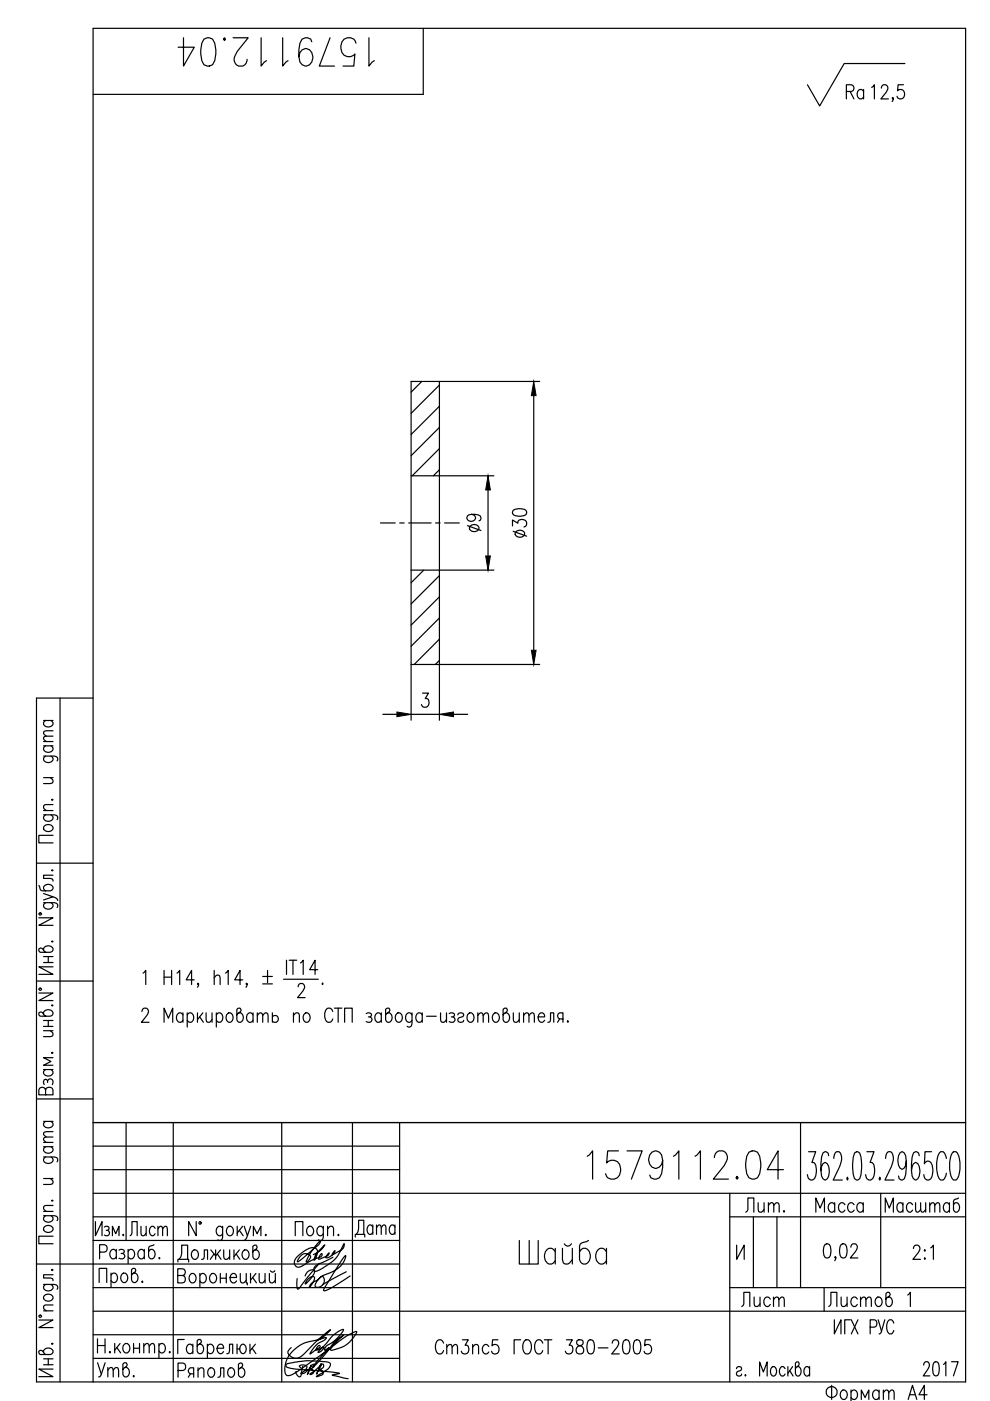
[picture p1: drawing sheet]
<svg xmlns="http://www.w3.org/2000/svg" width="210mm" height="297mm" viewBox="0 0 210 297" stroke-linecap="round" stroke-linejoin="round" font-family="sans-serif">
<defs><g id="words">
<g font-size="10.1">
<text x="36.7" y="15.2">1579112.04</text>
<text x="123.1" y="251.2">1579112.04</text>
</g>
<text font-size="8.8" x="109" y="269.2">Шайба</text>
<text font-size="7.1" x="74.1" y="263.5">Дата</text>
<g font-size="6.6">
<text x="178.2" y="22.2">Ra</text>
<text x="157" y="258.2">Лит.</text>
<text x="171.8" y="258.2">Масса</text>
<text x="186.6" y="258.2">Масштаб</text>
<text x="155.9" y="278.3">Лист</text>
<text x="174.6" y="278.3">Листов</text>
<text x="173.9" y="298.1">Фоpмат А4</text>
</g>
<g font-size="6.2">
<text x="112.5" y="115" transform="rotate(-90 112.5 115)">30</text>
<text x="26.5" y="263.2">Лист</text>
<text x="19.4" y="293.2">Утв.</text>
<text x="36.7" y="293.2">Ряполов</text>
<text x="91" y="288.2">Ст3пс5 ГОСТ 380-2005</text>
<text x="194.4" y="292.8">2017</text>
</g>
</g></defs>
<g fill="none" stroke="#000" stroke-width=".25">
<path d="M89.7 6v14h-70M186.9 18.7l.2-.6 .7-.1a.94 .94 0 0 1 .1 1.5l-1.1 1.5h1.6M191.6 18h-1.2l-.1 1.3a.88 .88 0 0 1 1.1-.2 .88 .88 0 0 1 .4 1 .82 .82 0 0 1-.7 .9 .82 .82 0 0 1-.9-.6M191.9 13.5h-12.9l-5.2 9-2.6-4.5M189.4 20.8l-.1 .2-.1-.2 .1-.1a.63 .63 0 0 1-.1 .8M89.4 80.9l-2.2 2.2M93.2 81.6l-6 6M93.2 86.1l-6 6M93.2 90.6l-6 6M93.2 95.1l-5.8 5.8M93.2 99.6l-1.3 1.3M93.2 80.9v71.8"/>
<path d="M113.2 83.9v54M114.4 80.9h-27.2v71.8M80.7 110.9h3.1M84.7 110.9h1M86.6 110.9h4.8M87.2 100.9h17.5M92.4 110.9h.9M94.3 110.9h3.1M99.1 111.4l2.9 1.1M99.7 111.6a1.06 1.06 0 0 1 1.1-.4 1.06 1.06 0 0 1 .7 .9 1.06 1.06 0 0 1-1.1 .6 1.06 1.06 0 0 1-.9-.9zM100 109a.8 .8 0 0 1 .8 .9 .95 .95 0 0 1-.9 .6 .95 .95 0 0 1-.9-.8l.1-.3a2.51 2.51 0 0 1 2.7 0 .64 .64 0 0 1-.3 1M103.5 103.9v14"/>
<path d="M87.2 120.9h17.5M89.8 120.9l-2.6 2.7M93.2 122l-6 6M93.2 126.5l-6 6M93.2 131l-6 6M93.2 135.5l-5.4 5.4M9.2 158.1h2M9.2 157.2h2M9.2 152.8h2M9.7 158.1a.67 .67 0 0 0-.5 .7 .67 .67 0 0 0 .5 .6 1.01 1.01 0 0 0 1.5-.8l-.4-.5M9.7 152.8a.67 .67 0 0 0-.5 .6 .67 .67 0 0 0 .5 .6 1.01 1.01 0 0 0 1.5-.8l-.4-.4M11.2 156.1l-1.8 .1-.2 .5 .6 .5"/>
<path d="M11.2 154.9l-1.8 .1-.2 .5 .6 .6M12.7 148v145M19.7 148h-12v145h197v-287h-185v287M81.2 151.5h3M87.2 140.9h27.2M87.2 151.5h6M89.6 147h1.2l-.6 1.1h.3a.94 .94 0 0 1 .4 1.4 .94 .94 0 0 1-1.4 .2l-.1-.3M93.2 140l-.9 .9M96.2 151.5h3M9.2 172.8l2.7 .1 .3 .3-.1 .6M9.2 160.3l2.7 .1 .3 .4-.1 .5M9.2 171.8h2"/>
<path d="M9.2 164.9h2M9.4 175.2a1.07 1.07 0 0 1 1.1-.4 1.07 1.07 0 0 1 .7 .9 1.06 1.06 0 0 1-1.1 .6 1.06 1.06 0 0 1-.9-.9zM9.7 172.8l-.3 .2a.64 .64 0 0 0 .3 1 1.01 1.01 0 0 0 1.5-.8l-.4-.4M9.7 160.3l-.3 .2a.64 .64 0 0 0 .3 1.1 1.01 1.01 0 0 0 1.5-.8l-.4-.5M10.7 164.9l.5 .5-.1 .6-1.9 .1M11 169.6l.1-.2 .1 .2-.1 .1zM11.2 177.1h-3v1.6h3M11.2 170.6l-1.8 .1-.2 .6 .6 .5M7.7 183h12M8.2 194.6h3l-3 1.6h3M8.2 187.7l.5 1.1 2 .1a.64 .64 0 0 0 .6-.6 .64 .64 0 0 0-.5-.7 .91 .91 0 0 0-1.1 0 .91 .91 0 0 0-.3 1l.3 .3M8.3 193.6h.4v.3h-.4z"/>
<path d="M9.2 191.4l2.7 .1 .3 .3-.1 .6M9.2 189.4l2 .7-2 .7M9.7 191.4l-.3 .2a.64 .64 0 0 0 .3 1 1.01 1.01 0 0 0 1.5-.8l-.4-.4M11 199.6l.1-.1 .1 .1-.1 .1zM11 184.5h.2l-.1 .1zM11.2 190.1l.6 .3 .4 .5M11.2 185.6h-2v.6l1.9 .2 .1 .4M7.7 208h12M8.2 210.5h3l-3 1.6h3M8.3 209.6h.4v.3h-.4zM9.2 215a1 1 0 0 1 1-.9 1 1 0 0 1 1 .9l-.5 .5h-2.2l-.3-.4v-.3l.5-.3 .2 .1 .8 .9M9.2 218.5h2"/>
<path d="M9.2 216.4h2M9.2 217.6h2M9.2 201.5a1 1 0 0 1 1-1 1 1 0 0 1 1 1l-.5 .4h-2.2l-.3-.3v-.4l.5-.2 .3 .1 .7 .8M9.2 202.8h2M9.2 204.1h2M10.2 202.8v1.3M10.2 216.4v1.2M10.7 218.5l.5 .6-.1 .6-1.9 .1M10.9 213.2l.2-.2 .1 .2-.1 .1zM11.2 205h-3l3 1.6h-3M30.1 214.5l.2-.6 .7-.2a.93 .93 0 0 1 .1 1.6l-1.1 1.4h1.6M30.3 206.3l.6-.6v3"/>
<path d="M34.8 216.7v-3l.9 2.2 .9-2.2v3M34.8 205.7v3M34.8 207.2h1.6M36.4 205.7v3M37.5 206.3l.6-.6v3M38.8 215.2l-.5-.5a1 1 0 0 0-.9 1 1 1 0 0 0 .9 1l.5-.4M38.8 214.7v2M39.7 215.2l.5-.5a1 1 0 0 1 .9 1 1 1 0 0 1-.9 1l-.5-.4M39.7 214.7v3M41.2 207.7h-1.7l1.1-2v3M41.9 214.7v2M42.1 208.6l-.1 .1-.1-.1 .1-.1a.62 .62 0 0 1-.1 .8"/>
<path d="M42.3 215.6l.8 1.1M43 214.7l-1.1 1.5M43.7 214.7l.1 1.9 .6 .1 .6-.5M45 214.7v2M45.4 207.3l.6-.6 .6 .2 .1 1.8M45.4 205.7v3M45.9 215.2l.2-.3a.8 .8 0 0 1 .9 .1 .8 .8 0 0 1 .2 .9 .8 .8 0 0 1-.9 .8l-.4-.4M45.9 214.7v3M47.8 206.3l.6-.6v3M48.3 214.9a.8 .8 0 0 1 .9 .1 .8 .8 0 0 1 .2 .9 .8 .8 0 0 1-.9 .8 1.18 1.18 0 0 1-.2-1.8zM50.7 214.7a1 1 0 0 1 .9 1 1 1 0 0 1-.9 1l-.5-.5v-2.2l.4-.3h.3l.2 .5-.1 .3-.8 .7M51.5 207.7h-1.7l1.1-2v3"/>
<path d="M52.4 208.6l-.1 .1-.1-.1 .1-.1a.62 .62 0 0 1-.1 .8M53.6 215.2l-.2-.3a.8 .8 0 0 0-.9 .1 .8 .8 0 0 0-.2 .9l.3 .7a.65 .65 0 0 0 1-.3M53.6 214.7v2M54.6 215.3l.5-.6 .5 .2 .1 1.8M54.6 214.7v2M55.7 215.3l.6-.6 .4 .2 .1 1.8M55.7 207h2.1M55.7 208.6h2.1M56.7 205.7v2.6M57.8 215.6a.73 .73 0 0 1 1.1 0 .73 .73 0 0 1-.3 1.1h-.5l-.3-.2M57.8 214.7v2M60.1 207.6h7.4"/>
<path d="M60.7 203.6v3M61.3 203.6h1.6M62.1 203.6v3M62.2 215.3l.6-.6 .6 .2 .1 1.8M62.2 214.7v2M63.2 209.2l.2-.5 .7-.2a.93 .93 0 0 1 .1 1.6l-1.1 1.4h1.6M63.7 204.2l.6-.6v3M64.6 214.9a.8 .8 0 0 1 .9 .1 .8 .8 0 0 1 .3 .9 .8 .8 0 0 1-1 .8 1.18 1.18 0 0 1-.2-1.8zM67.4 205.6h-1.7l1.1-2v3M68.4 208.5v.2l-.1-.1zM70.6 214.5a.8 .8 0 0 0-.8-.8 .8 .8 0 0 0-.8 .8 1.88 1.88 0 0 0 .5 2.2 .85 .85 0 0 0 1.1-.7M70.9 213.7h1.6"/>
<path d="M71.7 213.7v3M73.1 216.7v-3h1.6v3M77.6 214.9a.71 .71 0 0 1 1.2 .3l-.1 .3-.6 .1M78.4 215.6a.59 .59 0 0 1 .5 .6 .59 .59 0 0 1-.5 .5l-.8-.1M80.8 215.2l-.2-.3a.8 .8 0 0 0-.9 .1 .8 .8 0 0 0-.2 .9l.3 .7a.65 .65 0 0 0 1-.3M80.8 214.7v2M82.2 214.7a1 1 0 0 1 .9 1 1 1 0 0 1-.9 1l-.4-.5v-2.2l.3-.3h.3l.3 .5-.1 .3-.8 .7M84.2 214.9l.2-.2a1 1 0 0 1 .9 1 1 1 0 0 1-.9 1 1.17 1.17 0 0 1-.2-1.8zM87.4 215.2l-.5-.5a1 1 0 0 0-.9 1 1 1 0 0 0 .9 1l.5-.4M87.4 214.7l-.2 2.8-.3 .2-.6-.1M89.5 215.2a.66 .66 0 0 0-.6-.5 .66 .66 0 0 0-.6 .5 .91 .91 0 0 0-.1 1.1 .91 .91 0 0 0 1.1 .3l.2-.3M89.5 214.7v2"/>
<path d="M90.4 215.5h2.1M93.4 214.7l.1 1.9 .6 .1 .6-.5M94.7 214.7v2M95.2 214.9a.71 .71 0 0 1 1.2 .3l-.4 .4h-.3M96 215.6a.59 .59 0 0 1 .5 .6 .59 .59 0 0 1-.5 .5l-.8-.1M97.1 215.2a.66 .66 0 0 1 .6-.5 .66 .66 0 0 1 .6 .5l-.1 .3-.8 .2a.55 .55 0 0 0-.2 .9 .73 .73 0 0 0 1.1-.3M99.4 214.9a.8 .8 0 0 1 .9 .1 .8 .8 0 0 1 .2 .9 .8 .8 0 0 1-.9 .8 1.18 1.18 0 0 1-.2-1.8zM101.3 215.3l.6-.6 .4 .2 .1 1.8M101.3 214.7v2M102.4 215.3l.6-.6 .5 .2 .1 1.8M104.7 214.9l.3-.2a1 1 0 0 1 .9 1 1 1 0 0 1-.9 1 1.17 1.17 0 0 1-.3-1.8zM107.1 214.7a1 1 0 0 1 1 1 1 1 0 0 1-1 1l-.4-.5v-2.2l.3-.3h.4l.2 .5-.1 .3-.8 .7"/>
<path d="M108.8 214.7l.2 1.9 .5 .1 .6-.5M110.1 214.7v2M111 215.3l.6-.6 .4 .2 .2 1.8M111 214.7v2M112.2 215.3l.5-.6 .5 .2 .1 1.8M114.1 215.6h1.4a.67 .67 0 0 0-.5-.8 .67 .67 0 0 0-.8 .4 1 1 0 0 0 .8 1.5l.5-.4M116.2 216.7l.4-.1 .1-1.9h.7v2M118.7 216l-.5 .7M119.4 216h-.7l-.3-.1a.67 .67 0 0 1 .3-1.2h.7v2M120.4 216.5l.1 .1-.1 .1-.1-.1zM7.7 233h12M9.2 226.8h2"/>
<path d="M9.2 237.8h2M9.7 237.8a.66 .66 0 0 0-.5 .6 .66 .66 0 0 0 .5 .6 .9 .9 0 0 0 1.1 .1 .9 .9 0 0 0 .3-1.1l-.3-.2M9.7 231.1a.73 .73 0 0 0-.8-.6 .73 .73 0 0 0-.7 .6v1h3v-1a.81 .81 0 0 0-.8-.6 .81 .81 0 0 0-.7 .6v1M9.7 226.8l-.5 .4a1 1 0 0 0 1 1 1 1 0 0 0 1-1l-.4-.4M10.1 229.2a.59 .59 0 0 1 .6-.5 .59 .59 0 0 1 .5 .5l-.1 .8M10.1 229.5l-.2-.6-.2-.1a.72 .72 0 0 0-.3 1.2M10.9 223.2l.2-.1 .1 .1-.1 .1zM11.2 224.2h-2l1.6 .9-1.6 .8h2M11.2 239.9l-1.8 .1-.2 .5 .6 .6M19.7 238h185M26.7 238v25M36.7 238v55"/>
<path d="M59.7 238v55M74.7 238v55M84.7 238v55M169.7 238v35M9.2 257.8l2.7 .1a.59 .59 0 0 1 .2 .9M9.2 245.3l2.7 .1a.59 .59 0 0 1 .2 .9M9.2 256.8h2M9.2 249.9h2M9.2 243.1h2M9.2 242.2h2M9.7 257.8l-.2 .1a.59 .59 0 0 0-.1 .9 1.07 1.07 0 0 0 1.1 .3 1.07 1.07 0 0 0 .7-.9l-.4-.4M9.7 245.3l-.2 .1a.59 .59 0 0 0-.1 .9 1.07 1.07 0 0 0 1.1 .3 1.07 1.07 0 0 0 .7-.8l-.4-.5"/>
<path d="M9.7 243.1a.67 .67 0 0 0-.5 .7 .67 .67 0 0 0 .5 .6 1.01 1.01 0 0 0 1.5-.8l-.4-.5M10.7 249.9l.5 .5-.1 .6-1.9 .1M11 254.6l.1-.2 .1 .2-.1 .1zM11.2 255.6l-1.8 .1-.2 .6 .6 .5M11.2 241.1l-1.8 .1-.2 .4 .6 .6M19.7 253h185M19.7 258h65M19.7 243h65M19.7 248h65M20.2 259v3l1.4-3v3M41.6 259v3l-1.6-3v3M42.3 259.1h.3v.4h-.3z"/>
<path d="M47.2 260l-.1 2.7a.58 .58 0 0 1-.9 .2M50.3 260v2M51.4 260l-1.1 1.4M51.8 260l.7 2 .6-2M68.5 260l-.1 2.7-.3 .3-.6-.1M69.5 260v2M154.7 258h50M154.7 253v40M159.7 258v15M164.7 258v15M171.4 244.2h1.6l-.9 2.3h.4a3.2 3.2 0 0 1 .2 3.4l-.4 .3h-.4l-.5-.3-.2-.9M175.7 245l-.1-.5-.4-.3-.7 .3a10.6 10.6 0 0 0-.3 4.8l.3 .6 .5 .3a2.35 2.35 0 0 0 .7-2.9l-.3-.5-.5-.3-.4 .3-.3 .5-.1 .9"/>
<path d="M176.8 245.6a1.7 1.7 0 0 1 .5-1.4h.6a1.98 1.98 0 0 1 .4 2.3l-1.6 3.7h1.9M179.7 249.6l.1 .3-.1 .3-.2-.3zM181.2 244.5l.4-.3h.3l.4 .3a8.9 8.9 0 0 1 0 5.4l-.4 .3-.7-.3a8.9 8.9 0 0 1 0-5.4zM183.8 244.2h1.5l-.8 2.3h.4a3.2 3.2 0 0 1 .1 3.4l-.4 .3h-.4l-.4-.3-.3-.9M186.5 249.6l.2 .3-.2 .3-.1-.3zM186.7 253v20M187.8 245.6a1.7 1.7 0 0 1 .5-1.4h.6a1.98 1.98 0 0 1 .4 2.3l-1.7 3.7h1.9M192.2 246.2l-.2 .8-.3 .6-.5 .3a2.35 2.35 0 0 1-.7-2.9l.3-.5 .4-.3 .5 .3a8.2 8.2 0 0 1 0 5.4l-.6 .3-.5-.3-.1-.6M194.9 245l-.1-.5-.4-.3-.7 .3a10.6 10.6 0 0 0-.3 4.8l.3 .6 .5 .3a2.35 2.35 0 0 0 .7-2.9l-.3-.5-.5-.3-.4 .3-.3 .5-.1 .9M197.5 244.2h-1.4l-.1 2.6 .5-.6h.5a2.22 2.22 0 0 1 .8 2.3l-.2 .8-.2 .6-.4 .3h-.5l-.4-.3-.2-.9M200.7 245.6l-.2-.6a.98 .98 0 0 0-1.1-.8 5.6 5.6 0 0 0 0 6 1.22 1.22 0 0 0 1.3-1.4M202.2 244.2a1.22 1.22 0 0 1 1.2 1.4 5.3 5.3 0 0 1-.7 4.6 1.2 1.2 0 0 1-1.2-1.4 5.4 5.4 0 0 1 .7-4.6z"/>
<path d="M7.7 268h77M8.2 279.9h3l-3 1.6h3M8.3 278.9h.4v.3h-.4zM9.2 272.3l2.7 .1 .3 .4-.1 .6M9.2 277.9h2M9.4 260.2a1.07 1.07 0 0 1 1.1-.4 1.07 1.07 0 0 1 .7 .9 1.06 1.06 0 0 1-1.1 .6 1.06 1.06 0 0 1-.9-.9zM9.4 274.7a1.07 1.07 0 0 1 1.1-.3 1.07 1.07 0 0 1 .7 .9 1.06 1.06 0 0 1-1.1 .6 1.06 1.06 0 0 1-.9-.9zM9.7 272.3l-.3 .3a.64 .64 0 0 0 .3 1 1.01 1.01 0 0 0 1.5-.8l-.4-.5M11 269.2l.1-.1 .1 .1zM11.2 262.1h-3v1.6h3M11.2 276.7l-1.8 .1-.2 .6 .6 .5M11.2 270.3h-2v.7l1.9 .1 .1 .4"/>
<path d="M19.7 278h185M19.7 263h65M19.7 273h65M21 271.9v-3h1.6v3M21.1 265.5h1a.81 .81 0 0 0 .6-.8 .81 .81 0 0 0-.6-.8h-1v3M22.1 260.1a.6 .6 0 0 1 1 .3l-.1 .3-.5 .2M22.8 260.9a.61 .61 0 0 1 .4 .5 .61 .61 0 0 1-.4 .6l-.7-.1M23.5 270.3a.67 .67 0 0 1 .7-.4 .67 .67 0 0 1 .6 .4 1.01 1.01 0 0 1-.8 1.6l-.5-.4M23.5 269.9v3M23.8 262v-2l.7 1.6 .7-1.6v2M24.7 265.3l-.3-.3a.8 .8 0 0 0-.9 .1 .8 .8 0 0 0-.2 .9l.3 .8a.65 .65 0 0 0 1.1-.3M24.7 264.9v2"/>
<path d="M25.2 265a.72 .72 0 0 1 1.2 .3l-.1 .3-.6 .2M25.9 270.1a.64 .64 0 0 1 1.1 .2 1.01 1.01 0 0 1-.8 1.6 1.19 1.19 0 0 1-.3-1.8zM26 265.8a.59 .59 0 0 1 .5 .5 .59 .59 0 0 1-.5 .6l-.8-.1M27.2 265.3l.4-.4a1 1 0 0 1 1 1 1 1 0 0 1-1 1l-.4-.4M27.2 264.9v3M28.3 269.9a1 1 0 0 1 1 1 1 1 0 0 1-1 1l-.4-.5v-2.2l.3-.3h.4l.2 .5-.1 .2-.8 .7M30.2 271.6l.1 .2-.1 .1-.1-.1zM30.6 265.3l-.5-.4a1 1 0 0 0-.9 1 1 1 0 0 0 .9 1l.5-.4M30.6 264.9v2M32.6 263.9l-1 .4-.1 2a.65 .65 0 0 0 .6 .6 .65 .65 0 0 0 .7-.4 1.01 1.01 0 0 0-.8-1.6l-.5 .4M33.8 266.6l.1 .2-.1 .1zM37.7 270.4h1a.81 .81 0 0 1 .6 .8 .81 .81 0 0 1-.6 .8h-1v-3h1a.73 .73 0 0 1 .6 .7 .73 .73 0 0 1-.6 .7"/>
<path d="M37.7 267.6v-.6h2.3v.6M38 267a3.1 3.1 0 0 0 .5-3h1.3v3M40.4 270.1a.8 .8 0 0 1 1 .1 .8 .8 0 0 1 .2 .9 .8 .8 0 0 1-.9 .9 1.18 1.18 0 0 1-.3-1.9zM40.9 265.1a.64 .64 0 0 1 1.1 .3 1.01 1.01 0 0 1-.9 1.6 1.18 1.18 0 0 1-.2-1.9zM42.4 270.4a.66 .66 0 0 1 .6-.4 .66 .66 0 0 1 .6 .4 .99 .99 0 0 1-.8 1.6l-.4-.4M42.4 270v3M42.7 267l.5-.1 .1-1.9h.7v2M44.7 265l1 1.3 1-1.3M44.8 270.1l.2-.1a1 1 0 0 1 .9 1 1 1 0 0 1-.9 1 1.17 1.17 0 0 1-.2-1.9zM45.4 265.9l-.8 1.1M45.7 265v2M46.1 265.9l.8 1.1"/>
<path d="M46.7 271h1.3M46.7 270v2M47.2 260.4l-.1-.1a.58 .58 0 0 0-.9-.2 1.06 1.06 0 0 0-.3 1.2 1.06 1.06 0 0 0 .8 .7l.5-.4M47.4 265l.2 1.9 .5 .1 .6-.6M48 270v2M48.3 260.1l.3-.1a1 1 0 0 1 .9 1 1 1 0 0 1-.9 1 1.18 1.18 0 0 1-.3-1.9zM48.7 265v2M48.8 270.9h1.3a.66 .66 0 0 0-.4-.9 .66 .66 0 0 0-.8 .4 .99 .99 0 0 0 .8 1.6l.4-.4M49.6 265v2M50.1 265.9l.8 1.1M50.7 260.9l.9 1.1M50.7 265l-1.1 1.4"/>
<path d="M50.9 270l.2 1.9 .5 .1 .6-.6M51.7 265.1a.64 .64 0 0 1 1 .3 1.01 1.01 0 0 1-.8 1.6 1.18 1.18 0 0 1-.2-1.9zM52.2 270v2h.2v.4M52.5 262l-.3 .6-.5 .4M53.1 270v2M53.6 270.9l.8 1.1M53.7 262v-2l.8 1.6 .8-1.6v2M54.1 265a1 1 0 0 1 .9 1 1 1 0 0 1-.9 1l-.5-.6v-2.1l.4-.3h.3l.2 .4-.1 .3-.8 .7M54.3 270l-1.2 1.4M54.9 270l.2 1.9 .5 .1 .6-.6M56.2 270v2M56.3 261.7l.2 .2-.2 .1-.1-.1z"/>
<path d="M57.1 270l.1 1.9 .6 .1 .6-.6M57.3 269.4a.5 .5 0 0 0 .5 .3 .5 .5 0 0 0 .5-.3M58.4 270v2M62.6 262v-3h1.6v3M63.9 266.2a1.22 1.22 0 0 1 2 .3l-.3 .5a.69 .69 0 0 1-.6 .6 10.5 10.5 0 0 1 3-4.5l-.5 .8-3.5 3-.9 .6 .2-.6zM64.7 270.5a1.52 1.52 0 0 1 2-1.1 4.2 4.2 0 0 1-2 2.8 1.83 1.83 0 0 1 1.9-1.5 2.8 2.8 0 0 1-1 2.2l.5-.8 1.2-.7 .5-.5a.45 .45 0 0 1 .6-.3 .45 .45 0 0 1 .3 .5 1.35 1.35 0 0 1-.4 1.4 1.35 1.35 0 0 1-1.5 .2 3.2 3.2 0 0 1 2.1-2.4 5.7 5.7 0 0 0 4.4-3.8v-.3l-.6 .6-1.4 2.2-2.5 4.1-.2 .5 .1 .1a9.1 9.1 0 0 0 3.6-1.9l1.9-1.3M65.4 260.1l.2-.1a1 1 0 0 1 .9 1 1 1 0 0 1-.9 1 1.17 1.17 0 0 1-.2-1.9zM66.4 266a4.6 4.6 0 0 0 2.5-2.1l-.3 .2a5 5 0 0 0-2 3.1 2.42 2.42 0 0 0 .5-2.4 1.78 1.78 0 0 0-2.3 .3l-.6 .4a2.95 2.95 0 0 0-1.8 2.3 .94 .94 0 0 0 .6 .8 .94 .94 0 0 0 1-.1l2-1.3 2-.7 .3-.3-.1-.4-.6 .9a.2 .2 0 0 0 0 .3 .2 .2 0 0 0 .3-.1l1.5-.6 .4-.7-.7 .8a.25 .25 0 0 0 .2 .3 .25 .25 0 0 0 .3-.1l1-.7 .4-.7-.6 .8 1.6-.8a1.37 1.37 0 0 0 1-1.5h-.1a8.9 8.9 0 0 1-6.2 5.8l-.2-.3a1.5 1.5 0 0 1 1.3-1.3l2.8-1.3M67.7 267.9l-3.7 4.5a1.39 1.39 0 0 1-.8 .9l-.3-.8 .1-1.4M68.5 260.4l-.4-.4a1 1 0 0 0-.9 1 1 1 0 0 0 .9 1l.4-.4M69.5 260.6l.5-.6 .6 .1 .1 1.9M73.4 269.6l-5.1 2.8"/>
<path d="M154.7 273h50M156.2 264v3l1.6-3v3M174.9 263.9l.6-.2a1.44 1.44 0 0 1 .7 1.7l-.4 1.2-.5 .1a1.46 1.46 0 0 1-.7-1.7zM176.9 279.8v3l1.4-3v3M177.2 266.6l-.1 .1-.1-.1 .1-.2a.63 .63 0 0 1-.1 .9M178.4 263.9l.5-.2a1.48 1.48 0 0 1 .7 1.7l-.3 1.2-.6 .1a1.46 1.46 0 0 1-.7-1.7zM180.3 279.8h-1.2v3M180.4 264.4l.2-.5 .7-.2a.94 .94 0 0 1 .1 1.6l-1.1 1.4h1.6M180.5 279.8l1.4 3M181.9 279.8l-1.4 3M186.2 279.8l.7 2.4M187.6 279.8l-.8 2.7-.4 .3"/>
<path d="M192.4 274.6l.6-.6v3M193.7 264.7l.2-.6 .7-.1a.94 .94 0 0 1 .1 1.6l-1.1 1.4h1.6M196.1 265v.3l-.1-.2zM196.1 266.7v.3l-.1-.1zM197.3 264.6l.6-.6v3M9.2 286.7a1 1 0 0 1 1-.9 1 1 0 0 1 1 .9l-.5 .5h-2.2l-.3-.4v-.3l.5-.2 .3 .1 .7 .8M9.2 288.1h2M9.2 289.4h2M10.2 288.1v1.3M11 284.9l.1-.1 .1 .1-.1 .1zM11.2 290.3h-3l3 1.6h-3M19.7 283h65"/>
<path d="M19.7 288h65M20.7 283.9v2.9M20.7 285.3h1.6M22.3 283.9v2.9M24.3 284.8v2M24.8 285.7l.8 1.1M25.5 284.8l-1.2 1.5M26.4 285l.2-.2a1 1 0 0 1 .9 1 1 1 0 0 1-.9 1 1.17 1.17 0 0 1-.2-1.8zM28.3 285.9h1.3M28.3 284.8v2M29.6 284.8v2M30.5 285.4l.6-.6 .4 .2 .1 1.8"/>
<path d="M30.5 284.8v2M31.6 285.4l.6-.6 .5 .2 .1 1.8M33.7 285.3a.66 .66 0 0 1 .6-.5 .66 .66 0 0 1 .7 .5 .99 .99 0 0 1-.8 1.5l-.5-.4M33.7 284.8v3.1M39.1 284h-1.4v3M40.9 285.4a.66 .66 0 0 0-.6-.4 .66 .66 0 0 0-.7 .4 .91 .91 0 0 0 0 1.1 .91 .91 0 0 0 1.1 .4l.2-.3M40.9 285v2M42.3 285a1 1 0 0 1 .9 1 1 1 0 0 1-.9 1l-.5-.6v-2.1l.3-.3h.4l.2 .4-.1 .3-.8 .7M44 285.4a.66 .66 0 0 1 .6-.4 .66 .66 0 0 1 .6 .4 .99 .99 0 0 1-.8 1.6l-.4-.4M44 285v3M46 285.9h1.4a.67 .67 0 0 0-.4-.9 .67 .67 0 0 0-.9 .4 .99 .99 0 0 0 .8 1.6l.5-.4M48.1 287l.4-.1 .2-1.9h.6v2"/>
<path d="M50.3 286h.5a.89 .89 0 0 1 .8-1 1.08 1.08 0 0 1 .6 1.1 1.08 1.08 0 0 1-.8 .9 .99 .99 0 0 1-.6-1M50.3 285v2M53 285v2M53.5 285.9l.8 1.1M54.1 285l-1.1 1.4M63.8 290l-.3-.3a.99 .99 0 0 1 1.6 .2l-.5 .8-.8 .4 .1 .1a2.76 2.76 0 0 0 2-1.6l.1-.2-.8 2 .2-.6a2.2 2.2 0 0 1 1.1-1.6l.2 .1a.87 .87 0 0 1-.9 .9 .6 .6 0 0 1 .7 .7 .6 .6 0 0 1-.8 .5v-.1a6.9 6.9 0 0 0 2.4-2.2l-1 2.2 1.1-2a.34 .34 0 0 1 .5 .1 .34 .34 0 0 1-.2 .5l-.4 .4-.5 .1 .8 .4a.54 .54 0 0 1 .1 .6 .54 .54 0 0 1-.6 .3l-.8 .2 2.4-1.6 .4-.6a.66 .66 0 0 0 0-.8 .66 .66 0 0 0-.8-.2 19.4 19.4 0 0 0-8.4 .6 .51 .51 0 0 0 .5 .7l1.6 .3 9 .8 .2 .1-1.6 .4 3.4 .7M64.2 289.7l-.4 2.1a.48 .48 0 0 1-.8-.3l-.4-.6 .3-.1M67.3 284.2l1.9-.6-.3 .5a5.7 5.7 0 0 0-3.2 2.9l1.8-1.2a.27 .27 0 0 0 .4-.2 .27 .27 0 0 0-.3-.3l-.6 .8a.36 .36 0 0 0 .6 0l1-.5a1.35 1.35 0 0 1-1.2 1.1l1.6-1.6a7.7 7.7 0 0 1 3.7-3.2h.1a9 9 0 0 1-3.7 3.6l-.3 .8 .9-.6-2.5 2.9-.9 1.3 1.6-1.6 1.7-2a8.4 8.4 0 0 1 3.2-3.2v.1a10.9 10.9 0 0 0-2.7 3 6.1 6.1 0 0 0 5.5-3.9 10.7 10.7 0 0 0-4.2 2.4l-7.5 5.5-2.1 1.3a.89 .89 0 0 1-1.1 0 .89 .89 0 0 1-.3-1 6.7 6.7 0 0 1 6.2-6.3 5.8 5.8 0 0 0 3.5-2.3h-.1a46.2 46.2 0 0 0-6 5.6 1.71 1.71 0 0 1-1.8 .4 1.71 1.71 0 0 1-1.1-1.4l.6-.8M156.1 290.2a.56 .56 0 0 1 .6-.5 .56 .56 0 0 1 .5 .5v.3a1.17 1.17 0 0 0-1.1 .7v.1a.56 .56 0 0 0 .6 .5 .56 .56 0 0 0 .5-.5M158.1 291.5v.2zM161 291.7v-2.9l.9 2.1 .8-2.1v2.9M163.7 289.9l.2-.2a1.05 1.05 0 0 1 .8 .8 1.05 1.05 0 0 1-.4 1.1l-.4 .1a1.28 1.28 0 0 1-.2-1.8z"/>
<path d="M166.5 290.2l-.4-.5a1.05 1.05 0 0 0-.9 .8 1.05 1.05 0 0 0 .4 1.1l.5 .1 .4-.4M167 289.7v2M167.4 290.6l.7 1.1M168.1 289.7l-1.1 1.5M169 289.7a1.05 1.05 0 0 1 .9 .8 1.05 1.05 0 0 1-.4 1.1l-.1 .1a.59 .59 0 0 1-.8-.5v-2.2l.4-.2 .4 .1a.74 .74 0 0 1-.6 1l-.2 .3M171.7 290.2l-.5-.5a1.03 1.03 0 0 0-.6 1.8l.4 .2h.2l.5-.4M171.7 289.7v2M184.5 281.4h.9a.84 .84 0 0 0 .5-.8 .84 .84 0 0 0-.5-.8h-.9v3M189.5 280.5a.7 .7 0 0 0-.7-.7 .7 .7 0 0 0-.7 .7 2.03 2.03 0 0 0 .5 2.3 .78 .78 0 0 0 .9-.7"/>
</g>
<path d="M113.2 80.9l.5 3h-1zM103 117.9h1l-.5 3zM103.5 100.9l.5 3h-1zM112.7 137.9h1l-.5 3zM84.2 151l3 .5-3 .5zM93.2 151.5l3-.5v1z" fill="#000" stroke="#000" stroke-width=".21"/>
<use href="#words"/>
</svg>
